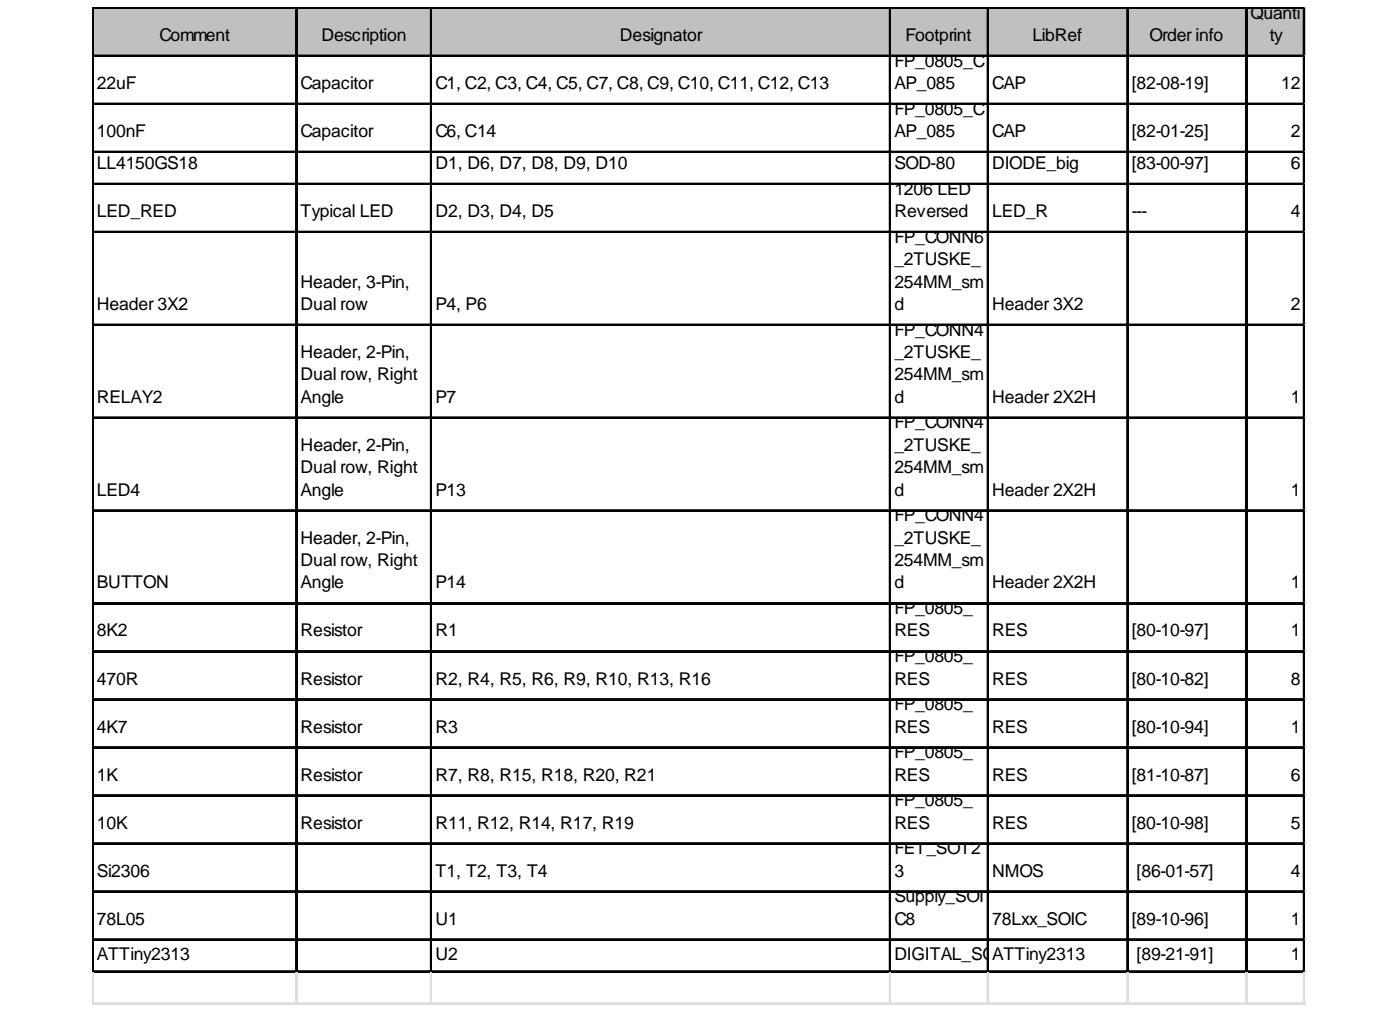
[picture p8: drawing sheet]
<svg xmlns="http://www.w3.org/2000/svg" width="281mm" height="204mm" viewBox="0 0 281 204" stroke-linecap="round" stroke-linejoin="round" font-family="sans-serif">
<defs><g id="words">
<g font-size="3.5">
<text x="250.8" y="3.7">Quanti</text>
<text x="32" y="8.2">Comment</text>
<text x="64.5" y="8.2">Description</text>
<text x="124.4" y="8.2">Designator</text>
<text x="181.6" y="8.2">Footprint</text>
<text x="207.1" y="8.2">LibRef</text>
<text x="230.6" y="8.2">Order info</text>
<text x="254.7" y="8.2">ty</text>
<text x="19.4" y="17.8">22uF</text>
<text x="60.3" y="17.8">Capacitor</text>
<text x="87.3" y="17.8">C1, C2, C3, C4, C5, C7, C8, C9, C10, C11, C12, C13</text>
<text x="179.4" y="13.4">FP_0805_C</text>
<text x="179.4" y="17.8">AP_085</text>
<text x="199" y="17.8">CAP</text>
<text x="227" y="17.8">[82-08-19]</text>
<text x="257" y="17.8">12</text>
<text x="179.4" y="23">FP_0805_C</text>
<text x="19.4" y="27.5">100nF</text>
<text x="60.3" y="27.5">Capacitor</text>
<text x="87.3" y="27.5">C6, C14</text>
<text x="179.4" y="27.5">AP_085</text>
<text x="199" y="27.5">CAP</text>
<text x="227" y="27.5">[82-01-25]</text>
<text x="258.9" y="27.5">2</text>
<text x="19.4" y="33.9">LL4150GS18</text>
<text x="87.3" y="33.9">D1, D6, D7, D8, D9, D10</text>
<text x="179.4" y="33.9">SOD-80</text>
<text x="199" y="33.9">DIODE_big</text>
<text x="227" y="33.9">[83-00-97]</text>
<text x="258.9" y="33.9">6</text>
<text x="179.4" y="39">1206 LED</text>
<text x="19.4" y="43.5">LED_RED</text>
<text x="60.3" y="43.5">Typical LED</text>
<text x="87.3" y="43.5">D2, D3, D4, D5</text>
<text x="179.4" y="43.5">Reversed</text>
<text x="199" y="43.5">LED_R</text>
<text x="227" y="43.5">---</text>
<text x="258.9" y="43.5">4</text>
<text x="179.4" y="48.7">FP_CONN6</text>
<text x="179.4" y="53.2">_2TUSKE_</text>
<text x="60.3" y="57.6">Header, 3-Pin,</text>
<text x="179.4" y="57.6">254MM_sm</text>
<text x="19.4" y="62.1">Header 3X2</text>
<text x="60.3" y="62.1">Dual row</text>
<text x="87.3" y="62.1">P4, P6</text>
<text x="179.4" y="62.1">d</text>
<text x="199" y="62.1">Header 3X2</text>
<text x="258.9" y="62.1">2</text>
<text x="60.3" y="71.8">Header, 2-Pin,</text>
<text x="179.4" y="67.3">FP_CONN4</text>
<text x="179.4" y="71.8">_2TUSKE_</text>
<text x="60.3" y="76.3">Dual row, Right</text>
<text x="179.4" y="76.3">254MM_sm</text>
<text x="19.4" y="80.8">RELAY2</text>
<text x="60.3" y="80.8">Angle</text>
<text x="87.3" y="80.8">P7</text>
<text x="179.4" y="80.8">d</text>
<text x="199" y="80.8">Header 2X2H</text>
<text x="258.9" y="80.8">1</text>
<text x="179.4" y="85.9">FP_CONN4</text>
<text x="60.3" y="90.4">Header, 2-Pin,</text>
<text x="60.3" y="94.9">Dual row, Right</text>
<text x="179.4" y="90.4">_2TUSKE_</text>
<text x="179.4" y="94.9">254MM_sm</text>
<text x="19.4" y="99.4">LED4</text>
<text x="60.3" y="99.4">Angle</text>
<text x="87.3" y="99.4">P13</text>
<text x="179.4" y="99.4">d</text>
<text x="199" y="99.4">Header 2X2H</text>
<text x="258.9" y="99.4">1</text>
<text x="179.4" y="104.5">FP_CONN4</text>
<text x="60.3" y="109">Header, 2-Pin,</text>
<text x="60.3" y="113.5">Dual row, Right</text>
<text x="179.4" y="109">_2TUSKE_</text>
<text x="179.4" y="113.5">254MM_sm</text>
<text x="19.4" y="118">BUTTON</text>
<text x="60.3" y="118">Angle</text>
<text x="87.3" y="118">P14</text>
<text x="179.4" y="118">d</text>
<text x="199" y="118">Header 2X2H</text>
<text x="258.9" y="118">1</text>
<text x="179.4" y="123.1">FP_0805_</text>
<text x="19.4" y="127.6">8K2</text>
<text x="60.3" y="127.6">Resistor</text>
<text x="87.3" y="127.6">R1</text>
<text x="179.4" y="127.6">RES</text>
<text x="199" y="127.6">RES</text>
<text x="227" y="127.6">[80-10-97]</text>
<text x="258.9" y="127.6">1</text>
<text x="19.4" y="137.2">470R</text>
<text x="60.3" y="137.2">Resistor</text>
<text x="87.3" y="137.2">R2, R4, R5, R6, R9, R10, R13, R16</text>
<text x="179.4" y="132.7">FP_0805_</text>
<text x="179.4" y="137.2">RES</text>
<text x="199" y="137.2">RES</text>
<text x="227" y="137.2">[80-10-82]</text>
<text x="258.9" y="137.2">8</text>
<text x="179.4" y="142.4">FP_0805_</text>
<text x="19.4" y="146.9">4K7</text>
<text x="60.3" y="146.9">Resistor</text>
<text x="87.3" y="146.9">R3</text>
<text x="179.4" y="146.9">RES</text>
<text x="199" y="146.9">RES</text>
<text x="227" y="146.9">[80-10-94]</text>
<text x="258.9" y="146.9">1</text>
<text x="179.4" y="152">FP_0805_</text>
<text x="19.4" y="156.5">1K</text>
<text x="60.3" y="156.5">Resistor</text>
<text x="87.3" y="156.5">R7, R8, R15, R18, R20, R21</text>
<text x="179.4" y="156.5">RES</text>
<text x="179.4" y="161.6">FP_0805_</text>
<text x="199" y="156.5">RES</text>
<text x="227" y="156.5">[81-10-87]</text>
<text x="258.9" y="156.5">6</text>
<text x="19.4" y="166.1">10K</text>
<text x="60.3" y="166.1">Resistor</text>
<text x="87.3" y="166.1">R11, R12, R14, R17, R19</text>
<text x="179.4" y="166.1">RES</text>
<text x="199" y="166.1">RES</text>
<text x="227" y="166.1">[80-10-98]</text>
<text x="258.9" y="166.1">5</text>
<text x="179.4" y="171.3">FET_SOT2</text>
<text x="19.4" y="175.8">Si2306</text>
<text x="87.3" y="175.8">T1, T2, T3, T4</text>
<text x="179.4" y="175.8">3</text>
<text x="199" y="175.8">NMOS</text>
<text x="228" y="175.8">[86-01-57]</text>
<text x="258.9" y="175.8">4</text>
<text x="19.4" y="185.4">78L05</text>
<text x="87.3" y="185.4">U1</text>
<text x="179.4" y="180.9">Supply_SOI</text>
<text x="179.4" y="185.4">C8</text>
<text x="199" y="185.4">78Lxx_SOIC</text>
<text x="227" y="185.4">[89-10-96]</text>
<text x="258.9" y="185.4">1</text>
<text x="19.4" y="192.4">ATTiny2313</text>
<text x="87.3" y="192.4">U2</text>
<text x="179.4" y="192.4">DIGITAL_SOATTiny</text>
<text x="199.6" y="192.4">IC20W2313</text>
<text x="228" y="192.4">[89-21-91]</text>
<text x="258.9" y="192.4">1</text>
</g>
</g></defs>
<path d="M18.7 1.7h243.1v9.7h-243.1z" fill="#c0c0c0"/>
<g fill="none" stroke="#000" stroke-width=".32">
<path d="M18.5 1.5v193.5M18.6 1.5v193.5M18.8 1.5h243M18.8 1.6h243M18.8 11.1h243M18.8 11.3h243M59.3 1.8v193.2M59.5 1.8v193.2M86.4 1.8v193.2M86.5 1.8v193.2M178.4 1.8v193.2M178.6 1.8v193.2"/>
<path d="M198.1 1.8v193.2M198.2 1.8v193.2M226.1 1.8v193.2M226.2 1.8v193.2M249.9 1.8v193.2M250 1.8v193.2M261.5 1.8v193.2M261.6 1.8v193.2M18.8 20.7h243M18.8 20.9h243M18.8 30.4h243M18.8 30.5h243"/>
<path d="M18.8 36.8h243M18.8 36.9h243M18.8 46.4h243M18.8 46.6h243M18.8 65h243M18.8 65.2h243M18.8 83.6h243M18.8 83.8h243M18.8 102.3h243M18.8 102.4h243M18.8 120.9h243M18.8 121h243"/>
<path d="M18.8 130.5h243M18.8 130.7h243M18.8 140.1h243M18.8 140.3h243M18.8 149.8h243M18.8 149.9h243M18.8 159.4h243M18.8 159.5h243M18.8 169h243M18.8 169.2h243M18.8 178.6h243M18.8 178.8h243"/>
<path d="M18.8 188.3h243M18.8 188.4h243M18.8 194.7h243M18.8 194.9h243"/>
</g>
<g fill="none" stroke="#dadcdd" stroke-width=".32">
<path d="M261.8 1.5h.1M18.5 195v6.5M18.6 195v6.5M59.3 195v6.5M59.5 195v6.5M86.4 195v6.5M86.5 195v6.5M178.4 195v6.5M178.6 195v6.5M198.1 195v6.5M198.2 195v6.5M226.1 195v6.5"/>
<path d="M226.2 195v6.5M249.9 195v6.5M250 195v6.5M261.5 195v6.5M261.6 195v6.5"/>
</g>
<path d="M261.8 1.5v.3z" fill="#dadcdd"/>
<path d="M261.8 11.1h.1" fill="none" stroke="#dadcdd" stroke-width=".32"/>
<path d="M261.8 11.1v.3z" fill="#dadcdd"/>
<path d="M261.8 20.7h.1" fill="none" stroke="#dadcdd" stroke-width=".32"/>
<path d="M261.8 20.7v.4z" fill="#dadcdd"/>
<path d="M261.8 30.4h.1" fill="none" stroke="#dadcdd" stroke-width=".32"/>
<path d="M261.8 30.4v.3z" fill="#dadcdd"/>
<path d="M261.8 36.8h.1" fill="none" stroke="#dadcdd" stroke-width=".32"/>
<path d="M261.8 36.8v.3z" fill="#dadcdd"/>
<path d="M261.8 46.4h.1" fill="none" stroke="#dadcdd" stroke-width=".32"/>
<path d="M261.8 46.4v.3z" fill="#dadcdd"/>
<path d="M261.8 65h.1" fill="none" stroke="#dadcdd" stroke-width=".32"/>
<path d="M261.8 65v.3z" fill="#dadcdd"/>
<path d="M261.8 83.6h.1" fill="none" stroke="#dadcdd" stroke-width=".32"/>
<path d="M261.8 83.6v.4z" fill="#dadcdd"/>
<path d="M261.8 102.3h.1" fill="none" stroke="#dadcdd" stroke-width=".32"/>
<path d="M261.8 102.3v.3z" fill="#dadcdd"/>
<path d="M261.8 120.9h.1" fill="none" stroke="#dadcdd" stroke-width=".32"/>
<path d="M261.8 120.9v.3z" fill="#dadcdd"/>
<path d="M261.8 130.5h.1" fill="none" stroke="#dadcdd" stroke-width=".32"/>
<path d="M261.8 130.5v.3z" fill="#dadcdd"/>
<path d="M261.8 140.1h.1" fill="none" stroke="#dadcdd" stroke-width=".32"/>
<path d="M261.8 140.1v.3z" fill="#dadcdd"/>
<path d="M261.8 149.8h.1" fill="none" stroke="#dadcdd" stroke-width=".32"/>
<path d="M261.8 149.8v.3z" fill="#dadcdd"/>
<path d="M261.8 159.4h.1" fill="none" stroke="#dadcdd" stroke-width=".32"/>
<path d="M261.8 159.4v.3z" fill="#dadcdd"/>
<path d="M261.8 169h.1" fill="none" stroke="#dadcdd" stroke-width=".32"/>
<path d="M261.8 169v.3z" fill="#dadcdd"/>
<path d="M261.8 178.6h.1" fill="none" stroke="#dadcdd" stroke-width=".32"/>
<path d="M261.8 178.6v.4z" fill="#dadcdd"/>
<path d="M261.8 188.3h.1" fill="none" stroke="#dadcdd" stroke-width=".32"/>
<path d="M261.8 188.3v.3z" fill="#dadcdd"/>
<path d="M261.8 194.7h.1" fill="none" stroke="#dadcdd" stroke-width=".32"/>
<path d="M261.8 194.7v.3z" fill="#dadcdd"/>
<path d="M18.5 201.1h243.3M18.5 201.3h243.3" fill="none" stroke="#dadcdd" stroke-width=".32"/>
<use href="#words"/>
</svg>
